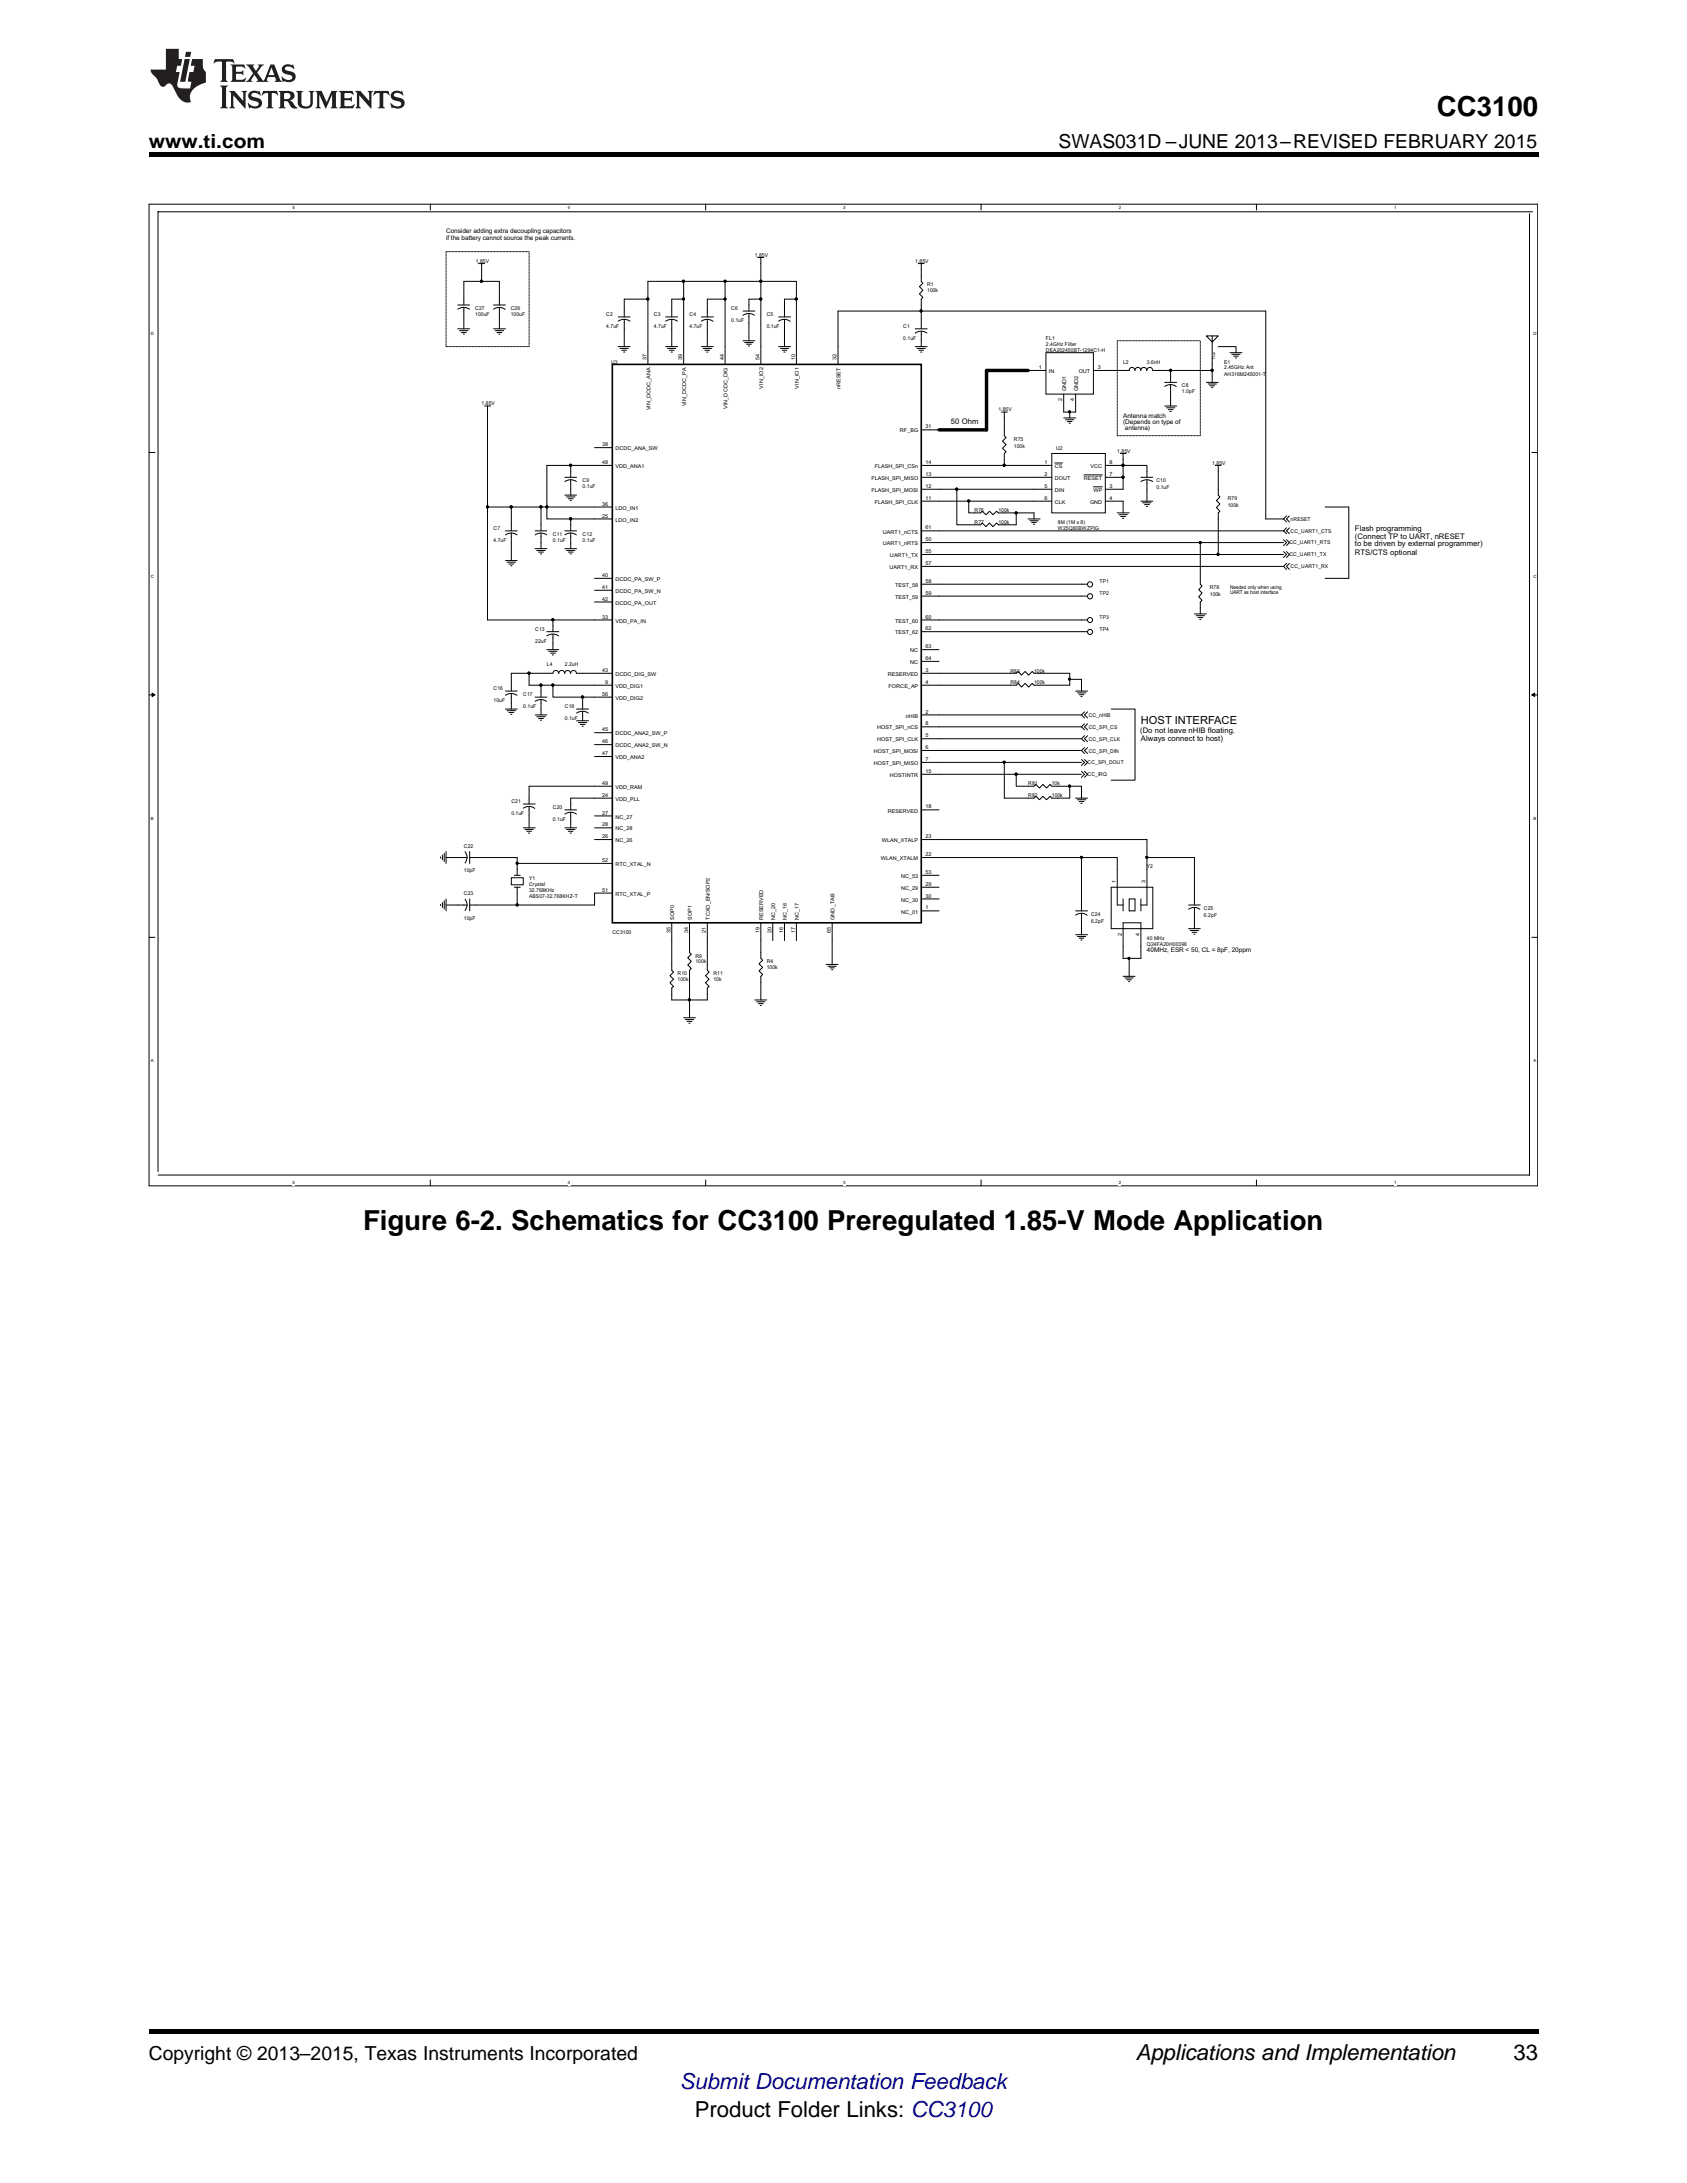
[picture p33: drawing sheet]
<svg xmlns="http://www.w3.org/2000/svg" width="216mm" height="279mm" viewBox="0 0 216 279" stroke-linecap="round" stroke-linejoin="round" font-family="sans-serif">
<defs><g id="words">
<g font-size="3.5">
<text x="183.9" y="14.8">CC3100</text>
<text x="46.5" y="157.4">Figure 6-2. Schematics for CC3100 Preregulated 1.85-V Mode Application</text>
</g>
<g font-size="2.8">
<text x="145.3" y="263.6">Applications and Implementation</text>
<text x="193.7" y="263.6">33</text>
<text x="88.9" y="270.9">Product Folder Links: CC3100</text>
</g>
<text font-size="2.8" fill="#00f" x="87" y="267.4">Submit Documentation Feedback</text>
<g font-size="2.5">
<text x="19" y="19">www.ti.com</text>
<text x="135.5" y="19">SWAS031D –JUNE 2013–REVISED FEBRUARY 2015</text>
<text x="19" y="263.6">Copyright © 2013–2015, Texas Instruments Incorporated</text>
</g>
<text font-size="1.4" x="146" y="92.7">HOST INTERFACE</text>
<g font-size="1">
<text x="121.7" y="54.3">50 Ohm</text>
<text x="173.4" y="67.9">Flash programming</text>
<text x="173.4" y="68.9">(Connect TP to UART, nRESET</text>
<text x="173.4" y="69.9">to be driven by external programmer)</text>
<text x="173.4" y="71">RTS/CTS optional</text>
<text x="145.9" y="93.8">(Do not leave nHIB floating.</text>
<text x="146" y="94.8">Always connect to host)</text>
</g>
<g font-size=".8">
<text x="57.1" y="29.9">Consider adding extra decoupling capacitors</text>
<text x="57.1" y="30.7">if the battery cannot source the peak currents.</text>
<text x="143.7" y="53.4">Antenna match</text>
<text x="143.7" y="54.3">(Depends on type of</text>
<text x="144" y="55.1">antenna)</text>
<text x="146.8" y="121.9">40MHz, ESR &lt; 50, CL = 8pF, 20ppm</text>
</g>
<g font-size=".7">
<text x="60.9" y="33.6">1.85V</text>
<text x="96.6" y="32.9">1.85V</text>
<text x="117.1" y="33.6">1.85V</text>
<text x="60.8" y="39.7">C27</text>
<text x="60.8" y="40.4">100uF</text>
<text x="65.4" y="39.7">C26</text>
<text x="65.4" y="40.4">100uF</text>
<text x="77.6" y="40.5">C2</text>
<text x="77.6" y="42">4.7uF</text>
<text x="83.7" y="40.5">C3</text>
<text x="83.7" y="42">4.7uF</text>
<text x="88.2" y="40.5">C4</text>
<text x="88.2" y="42">4.7uF</text>
<text x="93.6" y="39.7">C6</text>
<text x="93.6" y="41.2">0.1uF</text>
<text x="98.1" y="40.5">C5</text>
<text x="98.1" y="42">0.1uF</text>
<text x="115.6" y="42">C1</text>
<text x="118.7" y="36.7">R1</text>
<text x="118.7" y="37.4">100k</text>
<text x="78.2" y="46.5">U3</text>
<text x="82.7" y="46.1" transform="rotate(-90 82.7 46.1)">37</text>
<text x="87.3" y="46.1" transform="rotate(-90 87.3 46.1)">39</text>
<text x="92.6" y="46.1" transform="rotate(-90 92.6 46.1)">44</text>
<text x="97.2" y="46.1" transform="rotate(-90 97.2 46.1)">54</text>
<text x="101.7" y="46.1" transform="rotate(-90 101.7 46.1)">10</text>
<text x="107.1" y="46.1" transform="rotate(-90 107.1 46.1)">32</text>
<text x="115.6" y="43.5">0.1uF</text>
<text x="132.9" y="47.2">1</text>
<text x="133.9" y="43.5">FL1</text>
<text x="133.9" y="44.3">2.4GHz Filter</text>
<text x="133.9" y="45">DEA202450BT-1294C1-H</text>
<text x="134.2" y="47.8">IN</text>
<text x="138.1" y="47.8">OUT</text>
<text x="140.5" y="47.2">3</text>
<text x="143.7" y="46.5">L2</text>
<text x="146.8" y="46.5">3.6nH</text>
<text x="156.7" y="46.5">E1</text>
<text x="156.7" y="47.3">2.45GHz Ant</text>
<text x="61.6" y="51.9">1.85V</text>
<text x="83.2" y="52.5" transform="rotate(-90 83.2 52.5)">VIN_DCDC_ANA</text>
<text x="87.8" y="52" transform="rotate(-90 87.8 52)">VIN_DCDC_PA</text>
<text x="93.1" y="52.3" transform="rotate(-90 93.1 52.3)">VIN_DCDC_DIG</text>
<text x="97.7" y="49.7" transform="rotate(-90 97.7 49.7)">VIN_IO2</text>
<text x="102.2" y="49.7" transform="rotate(-90 102.2 49.7)">VIN_IO1</text>
<text x="107.6" y="49.8" transform="rotate(-90 107.6 49.8)">nRESET</text>
<text x="127.8" y="52.6">1.85V</text>
<text x="136" y="51.4" transform="rotate(-90 136 51.4)">2</text>
<text x="136.4" y="50.1" transform="rotate(-90 136.4 50.1)">GND1</text>
<text x="137.5" y="51.4" transform="rotate(-90 137.5 51.4)">4</text>
<text x="138" y="50.1" transform="rotate(-90 138 50.1)">GND2</text>
<text x="151.3" y="49.6">C8</text>
<text x="151.3" y="50.3">1.0pF</text>
<text x="156.7" y="48.1">AH316M245001-T</text>
<text x="77.1" y="57.1">38</text>
<text x="77.1" y="59.4">48</text>
<text x="78.8" y="57.6">DCDC_ANA_SW</text>
<text x="78.8" y="59.9">VDD_ANA1</text>
<text x="112" y="59.9">FLASH_SPI_CSn</text>
<text x="115.2" y="55.4">RF_BG</text>
<text x="118.4" y="59.4">14</text>
<text x="118.4" y="54.8">31</text>
<text x="129.7" y="56.4">R75</text>
<text x="129.7" y="57.3">100k</text>
<text x="133.7" y="59.4">1</text>
<text x="135" y="59.9">CS</text>
<text x="135.2" y="57.6">U2</text>
<text x="139.6" y="59.9">VCC</text>
<text x="142" y="59.4">8</text>
<text x="143" y="57.9">1.85V</text>
<text x="155.1" y="59.5">1.85V</text>
<text x="74.6" y="61.7">C9</text>
<text x="74.6" y="62.5">0.1uF</text>
<text x="77.1" y="64.7">36</text>
<text x="78.8" y="65.2">LDO_IN1</text>
<text x="111.5" y="63">FLASH_SPI_MOSI</text>
<text x="111.5" y="61.4">FLASH_SPI_MISO</text>
<text x="112" y="64.5">FLASH_SPI_CLK</text>
<text x="118.4" y="62.4">12</text>
<text x="118.4" y="60.9">13</text>
<text x="118.4" y="64">11</text>
<text x="124.7" y="65.5">R76</text>
<text x="127.8" y="65.5">100k</text>
<text x="133.7" y="60.9">2</text>
<text x="133.7" y="62.4">5</text>
<text x="133.7" y="64">6</text>
<text x="135" y="61.4">DOUT</text>
<text x="135" y="63">DIN</text>
<text x="135" y="64.5">CLK</text>
<text x="138.7" y="61.4">RESET</text>
<text x="139.5" y="64.5">GND</text>
<text x="139.9" y="63">WP</text>
<text x="142" y="60.9">7</text>
<text x="142" y="62.4">3</text>
<text x="142" y="64">4</text>
<text x="148" y="61.7">C10</text>
<text x="148" y="62.6">0.1uF</text>
<text x="157.1" y="64">R79</text>
<text x="157.1" y="64.9">100k</text>
<text x="63.2" y="67.8">C7</text>
<text x="63.2" y="69.3">4.7uF</text>
<text x="70.8" y="68.6">C11</text>
<text x="70.8" y="69.3">0.1uF</text>
<text x="74.6" y="68.6">C12</text>
<text x="74.6" y="69.3">0.1uF</text>
<text x="77.1" y="66.2">25</text>
<text x="78.8" y="66.8">LDO_IN2</text>
<text x="113" y="69.8">UART1_nRTS</text>
<text x="113" y="68.3">UART1_nCTS</text>
<text x="113.9" y="71.3">UART1_TX</text>
<text x="118.4" y="69.3">50</text>
<text x="118.4" y="67.8">61</text>
<text x="118.4" y="70.8">55</text>
<text x="124.7" y="67.1">R77</text>
<text x="127.8" y="67.1">100k</text>
<text x="135.4" y="67.1">8M (1M x 8)</text>
<text x="135.4" y="67.8">W25Q80BWZPIG</text>
<text x="165" y="69.7">CC_UART1_RTS</text>
<text x="165" y="71.2">CC_UART1_TX</text>
<text x="165.2" y="68.2">CC_UART1_CTS</text>
<text x="165.2" y="66.7">nRESET</text>
<text x="77.1" y="73.8">40</text>
<text x="77.1" y="75.4">41</text>
<text x="77.1" y="76.9">42</text>
<text x="78.8" y="74.4">DCDC_PA_SW_P</text>
<text x="78.8" y="75.9">DCDC_PA_SW_N</text>
<text x="78.8" y="77.4">DCDC_PA_OUT</text>
<text x="113.8" y="72.8">UART1_RX</text>
<text x="114.5" y="75.1">TEST_58</text>
<text x="114.5" y="76.6">TEST_59</text>
<text x="118.4" y="72.3">57</text>
<text x="118.4" y="74.6">58</text>
<text x="118.4" y="76.1">59</text>
<text x="140.7" y="76.2">TP2</text>
<text x="140.7" y="74.7">TP1</text>
<text x="154.8" y="75.4">R78</text>
<text x="154.8" y="76.3">100k</text>
<text x="157.4" y="75.3">Needed only when using</text>
<text x="157.4" y="76">UART as host interface</text>
<text x="165.2" y="72.8">CC_UART1_RX</text>
<text x="68.5" y="80.7">C13</text>
<text x="68.5" y="82.3">22uF</text>
<text x="77.1" y="79.2">33</text>
<text x="78.8" y="79.7">VDD_PA_IN</text>
<text x="114.5" y="79.7">TEST_60</text>
<text x="114.5" y="81.2">TEST_62</text>
<text x="116.5" y="83.5">NC</text>
<text x="118.4" y="79.2">60</text>
<text x="118.4" y="80.7">62</text>
<text x="118.4" y="83">63</text>
<text x="140.7" y="79.2">TP3</text>
<text x="140.7" y="80.7">TP4</text>
<text x="63.2" y="88.3">C16</text>
<text x="63.2" y="89.9">10uF</text>
<text x="67" y="89.1">C17</text>
<text x="70" y="85.3">L4</text>
<text x="72.3" y="85.3">2.2uH</text>
<text x="77.1" y="86">43</text>
<text x="77.1" y="89">56</text>
<text x="77.4" y="87.5">9</text>
<text x="78.8" y="88">VDD_DIG1</text>
<text x="78.8" y="86.5">DCDC_DIG_SW</text>
<text x="78.8" y="89.6">VDD_DIG2</text>
<text x="113.6" y="86.5">RESERVED</text>
<text x="113.7" y="88">FORCE_AP</text>
<text x="116.5" y="85">NC</text>
<text x="118.4" y="87.5">4</text>
<text x="118.4" y="86">3</text>
<text x="118.4" y="84.5">64</text>
<text x="129.3" y="87.6">R84</text>
<text x="129.3" y="86.1">R83</text>
<text x="132.3" y="87.6">100k</text>
<text x="132.3" y="86.1">100k</text>
<text x="67" y="90.6">0.1uF</text>
<text x="72.3" y="90.6">C18</text>
<text x="72.3" y="92.2">0.1uF</text>
<text x="77.1" y="93.6">45</text>
<text x="77.1" y="95.1">46</text>
<text x="78.8" y="94.1">DCDC_ANA2_SW_P</text>
<text x="78.8" y="95.6">DCDC_ANA2_SW_N</text>
<text x="112.3" y="94.9">HOST_SPI_CLK</text>
<text x="112.3" y="93.4">HOST_SPI_nCS</text>
<text x="115.9" y="91.8">nHIB</text>
<text x="118.4" y="94.4">5</text>
<text x="118.4" y="92.8">8</text>
<text x="118.4" y="95.9">6</text>
<text x="118.4" y="91.3">2</text>
<text x="139.3" y="91.8">CC_nHIB</text>
<text x="139.3" y="93.3">CC_SPI_CS</text>
<text x="139.3" y="94.8">CC_SPI_CLK</text>
<text x="77.1" y="102">24</text>
<text x="77.1" y="96.6">47</text>
<text x="77.1" y="100.5">49</text>
<text x="78.8" y="97.2">VDD_ANA2</text>
<text x="78.8" y="101">VDD_RAM</text>
<text x="111.8" y="96.4">HOST_SPI_MOSI</text>
<text x="111.8" y="97.9">HOST_SPI_MISO</text>
<text x="113.9" y="99.4">HOSTINTR</text>
<text x="118.4" y="97.4">7</text>
<text x="118.4" y="98.9">15</text>
<text x="131.6" y="100.5">R81</text>
<text x="134.6" y="100.5">10k</text>
<text x="139.2" y="97.8">CC_SPI_DOUT</text>
<text x="139.2" y="99.3">CC_IRQ</text>
<text x="139.3" y="96.3">CC_SPI_DIN</text>
<text x="65.4" y="102.8">C21</text>
<text x="65.4" y="104.3">0.1uF</text>
<text x="70.8" y="103.6">C20</text>
<text x="70.8" y="105.1">0.1uF</text>
<text x="77.1" y="107.3">26</text>
<text x="77.1" y="104.3">27</text>
<text x="77.1" y="105.8">28</text>
<text x="78.8" y="102.5">VDD_PLL</text>
<text x="78.8" y="107.8">NC_26</text>
<text x="78.8" y="104.8">NC_27</text>
<text x="78.8" y="106.3">NC_28</text>
<text x="112.9" y="107.8">WLAN_XTALP</text>
<text x="113.6" y="104">RESERVED</text>
<text x="118.4" y="103.5">18</text>
<text x="118.4" y="107.3">23</text>
<text x="131.6" y="102">R82</text>
<text x="134.6" y="102">100k</text>
<text x="59.4" y="108.5">C22</text>
<text x="59.4" y="111.6">10pF</text>
<text x="67.7" y="112.7">Y1</text>
<text x="67.7" y="113.4">Crystal</text>
<text x="77.1" y="110.3">52</text>
<text x="78.8" y="110.8">RTC_XTAL_N</text>
<text x="112.7" y="110.1">WLAN_XTALM</text>
<text x="115.3" y="113.9">NC_29</text>
<text x="115.3" y="112.4">NC_53</text>
<text x="118.4" y="109.6">22</text>
<text x="118.4" y="113.4">29</text>
<text x="118.4" y="111.9">53</text>
<text x="142.8" y="113" transform="rotate(-90 142.8 113)">1</text>
<text x="146.6" y="113" transform="rotate(-90 146.6 113)">3</text>
<text x="146.8" y="111.2">Y2</text>
<text x="59.4" y="114.6">C23</text>
<text x="59.4" y="117.7">10pF</text>
<text x="67.7" y="114.2">32.768KHz</text>
<text x="67.7" y="115">ABS07-32.768KHZ-T</text>
<text x="77.1" y="114.1">51</text>
<text x="78.4" y="119.5">CC3100</text>
<text x="78.8" y="114.6">RTC_XTAL_P</text>
<text x="85.8" y="119.4" transform="rotate(-90 85.8 119.4)">35</text>
<text x="86.3" y="117.7" transform="rotate(-90 86.3 117.7)">SOP0</text>
<text x="88.1" y="119.4" transform="rotate(-90 88.1 119.4)">34</text>
<text x="88.6" y="117.7" transform="rotate(-90 88.6 117.7)">SOP1</text>
<text x="90.3" y="119.4" transform="rotate(-90 90.3 119.4)">21</text>
<text x="90.8" y="117.7" transform="rotate(-90 90.8 117.7)">TCXO_EN/SOP2</text>
<text x="97.2" y="119.4" transform="rotate(-90 97.2 119.4)">19</text>
<text x="97.7" y="117.7" transform="rotate(-90 97.7 117.7)">RESERVED</text>
<text x="98.7" y="119.4" transform="rotate(-90 98.7 119.4)">20</text>
<text x="99.2" y="117.7" transform="rotate(-90 99.2 117.7)">NC_20</text>
<text x="100.2" y="119.4" transform="rotate(-90 100.2 119.4)">16</text>
<text x="100.7" y="117.7" transform="rotate(-90 100.7 117.7)">NC_16</text>
<text x="101.7" y="119.4" transform="rotate(-90 101.7 119.4)">17</text>
<text x="102.2" y="117.7" transform="rotate(-90 102.2 117.7)">NC_17</text>
<text x="106.3" y="119.4" transform="rotate(-90 106.3 119.4)">65</text>
<text x="106.8" y="117.7" transform="rotate(-90 106.8 117.7)">GND_TAB</text>
<text x="115.3" y="116.9">NC_01</text>
<text x="115.3" y="115.4">NC_30</text>
<text x="118.4" y="116.4">1</text>
<text x="118.4" y="114.9">30</text>
<text x="139.6" y="117.2">C24</text>
<text x="139.6" y="118.1">6.2pF</text>
<text x="143.6" y="119.8" transform="rotate(-90 143.6 119.8)">2</text>
<text x="145.8" y="119.8" transform="rotate(-90 145.8 119.8)">4</text>
<text x="154.1" y="116.5">C25</text>
<text x="154.1" y="117.4">6.2pF</text>
<text x="86.7" y="124.8">R10</text>
<text x="86.7" y="125.6">100k</text>
<text x="89" y="122.6">R9</text>
<text x="89" y="123.3">100k</text>
<text x="91.3" y="124.8">R11</text>
<text x="91.3" y="125.6">10k</text>
<text x="98.1" y="123.3">R4</text>
<text x="98.1" y="124.1">100k</text>
<text x="146.8" y="120.3">40 MHz</text>
<text x="146.8" y="121">Q24FA20H00396</text>
</g>
<g font-size=".6">
<text x="37.4" y="26.7">5</text>
<text x="72.7" y="26.7">4</text>
<text x="107.9" y="26.7">3</text>
<text x="143.2" y="26.7">2</text>
<text x="178.4" y="26.7">1</text>
<text x="19.3" y="42.9">D</text>
<text x="196.3" y="42.9">D</text>
<text x="19.3" y="73.9">C</text>
<text x="196.3" y="73.9">C</text>
<text x="19.3" y="104.9">B</text>
<text x="196.3" y="104.9">B</text>
<text x="19.3" y="136">A</text>
<text x="196.3" y="136">A</text>
<text x="37.4" y="151.6">5</text>
<text x="72.7" y="151.6">4</text>
<text x="107.9" y="151.6">3</text>
<text x="143.2" y="151.6">2</text>
<text x="178.4" y="151.6">1</text>
</g>
<text font-size=".4" x="155.5" y="45.9" transform="rotate(-90 155.5 45.9)">Feed</text>
</g></defs>
<path d="M19 259.7h177.8v.5h-177.8z" fill="#000"/>
<path d="M19.1 26.1h177.7v125.7h-177.7zM196.1 27.1h-175.9v122.9" fill="none" stroke="#000" stroke-width=".13"/>
<g fill="#fff">
<path d="M37.4 26.2h.3v.6h-.3z"/>
<path d="M37.4 151.1h.3v.6h-.3z"/>
</g>
<path d="M55.1 26.1v.8M55.1 151v.8" fill="none" stroke="#000" stroke-width=".13"/>
<g fill="#fff">
<path d="M72.7 26.2h.3v.6h-.3z"/>
<path d="M72.7 151.1h.3v.6h-.3z"/>
</g>
<path d="M90.3 26.1v.8M90.3 151v.8" fill="none" stroke="#000" stroke-width=".13"/>
<g fill="#fff">
<path d="M107.9 26.2h.3v.6h-.3z"/>
<path d="M107.9 151.1h.3v.6h-.3z"/>
</g>
<path d="M125.6 26.1v.8M125.6 151v.8" fill="none" stroke="#000" stroke-width=".13"/>
<g fill="#fff">
<path d="M143.2 26.2h.3v.6h-.3z"/>
<path d="M143.2 151.1h.3v.6h-.3z"/>
</g>
<path d="M160.8 26.1v.8M160.8 151v.8" fill="none" stroke="#000" stroke-width=".13"/>
<g fill="#fff">
<path d="M178.4 26.2h.3v.6h-.3z"/>
<path d="M178.4 151.1h.3v.6h-.3z"/>
<path d="M19.3 42.4h.4v.6h-.4z"/>
<path d="M196.2 42.4h.4v.6h-.4z"/>
<path d="M19.3 73.4h.4v.6h-.4z"/>
<path d="M196.2 73.4h.4v.6h-.4z"/>
</g>
<path d="M19.1 57.9h.7M196 57.9h.8" fill="none" stroke="#000" stroke-width=".13"/>
<g fill="#fff">
<path d="M19.3 104.5h.3v.6h-.3z"/>
<path d="M196.2 104.5h.4v.6h-.4z"/>
</g>
<path d="M19.1 88.9h.7M19.5 88.7l.3 .2-.3 .2zM196 88.9l.4-.2v.4zM196 88.9h.8" fill="none" stroke="#000" stroke-width=".13"/>
<path d="M19.5 88.7l.3 .2-.3 .2zM196 88.9l.4-.2v.4z" fill="#000"/>
<g fill="#fff">
<path d="M19.3 135.5h.3v.6h-.3z"/>
<path d="M196.2 135.5h.4v.6h-.4z"/>
</g>
<g fill="none" stroke="#000" stroke-width=".13">
<path d="M57.1 32.2h10.6v12.2h-10.6zM58.6 39h1.5M58.6 39.6a1.32 1.32 0 0 1 1.5 0M59.4 39.3v2.8M61.2 33.7h.8M61.5 35.9h.2v.2h-.2zM61.6 36h-2.2v3M61.6 36h2.3v3M61.6 33.7v2.3M63.2 39h1.5M63.2 39.6a1.23 1.23 0 0 1 1.4 0M63.9 39.3v2.8"/>
<path d="M82.8 38.2h.2v.2h-.2zM82.9 38.3h-3v2.3M87.4 35.9h.2v.2h-.2zM87.4 38.2h.2v.2h-.2zM87.5 36h-4.6v10.6M87.5 36h5.3M87.5 38.3h-1.5v2.3M87.5 36v10.6M92.7 35.9h.2v.2h-.2zM92.7 38.2h.2v.2h-.2zM92.8 36h4.6v2.3M92.8 38.3h-2.3v2.3"/>
<path d="M92.8 36v10.6M95.1 39.8h1.5M97 33h.8M97.3 35.9h.2v.2h-.2zM97.3 38.2h.2v.2h-.2zM97.4 33v3h4.5v2.3M97.4 38.3h-1.6v1.5M97.4 38.3v8.3M101.8 38.2h.2v.2h-.2zM101.9 38.3h-1.5v2.3M101.9 38.3v8.3M117.5 33.7h.8"/>
<path d="M117.8 39.7h.2v.2h-.2zM117.9 33.7v2.3l.2 .2-.4 .5 .4 .4-.4 .5 .4 .5-.2 .2v3.8M195.7 27.3v123.1h-175.5M58.6 42.1h1.5M58.8 42.3h1.1M59.1 42.6h.6M59.3 42.8h.1M62 52h.8M62.4 52v27.3h8.4M63.2 42.1h1.5M63.4 42.3h1.1M63.6 42.6h.6"/>
<path d="M63.8 42.8h.2M72.9 59.4h.2v.2h-.2zM73 59.6h-3v5.3M73 59.6h5.4M73 59.6v1.5M76.1 57.3h2.3M79.1 44.4h1.5M79.1 40.6h1.5M79.1 41.1a1.32 1.32 0 0 1 1.5 0M79.3 44.6h1.1M79.6 44.8h.6M79.8 45.1h.2"/>
<path d="M79.9 40.9v3.5M85.2 44.4h1.5M85.2 40.6h1.5M85.2 41.1a1.32 1.32 0 0 1 1.5 0M85.4 44.6h1.1M85.7 44.8h.6M85.9 45.1h.1M86 40.9v3.5M89.8 44.4h1.5M89.8 40.6h1.5M89.8 41.1a1.23 1.23 0 0 1 1.4 0M90 44.6h1.1"/>
<path d="M90.2 44.8h.6M90.4 45.1h.2M90.5 40.9v3.5M95.1 43.6h1.5M95.1 40.4a1.24 1.24 0 0 1 1.4 0M95.3 43.8h1.1M95.5 44.1h.7M95.8 44.3h.1M95.8 40.1v3.5M99.6 44.4h1.6M99.6 40.6h1.6M99.6 41.1a1.23 1.23 0 0 1 1.5 0"/>
<path d="M99.9 44.6h1M100.1 44.8h.6M100.3 45.1h.2M100.4 40.9v3.5M107.2 46.6v-6.8h54.8v26.6h2.3M117.1 44.4h1.6M117.1 42.1h1.6M117.1 42.6a1.32 1.32 0 0 1 1.5 0M117.4 44.6h1M117.6 44.8h.6M117.8 45.1h.2M117.9 59.6h10.6"/>
<path d="M117.9 55h2.3M117.9 42.4v2M128.2 52.7h.7M128.4 59.4h.2v.2h-.2zM128.5 52.7v3.1l.3 .2-.5 .5 .5 .4-.5 .5 .5 .4-.3 .2v1.6h6.1M131.6 47.4h2.3M133.9 45.1h6v5.3h-6zM134.6 58h6.9v7.6h-6.9zM135 59.3h1M136.1 50.4v2.3h.8M136.1 53.5h1.6M136.4 53.7h1"/>
<path d="M136.6 54h.6M136.8 52.6h.2v.2h-.2zM136.8 54.2h.2M136.9 52.7v.8M137.7 50.4v2.3h-.8M141.5 59.6h5.3v1.5M143 43.6h10.6v12.2h-10.6zM143.4 58h.7M143.6 59.4h.2v.2h-.2zM143.7 58v4.6h-2.2M145.2 47.4a.36 .36 0 0 0-.3-.4 .36 .36 0 0 0-.4 .4h-4.6M146 47.4a.36 .36 0 0 0-.4-.4 .36 .36 0 0 0-.3 .4"/>
<path d="M146.8 47.4a.38 .38 0 0 0-.4-.4 .38 .38 0 0 0-.4 .4M147.5 47.4a.36 .36 0 0 0-.4-.4 .36 .36 0 0 0-.3 .4M147.5 47.4h2.3M149.1 52h1.5M149.1 48.9h1.5M149.1 49.5a1.23 1.23 0 0 1 1.4 0M149.3 52.2h1.1M149.5 52.4h.6M149.7 47.3h.2v.2h-.2zM149.7 52.7h.2M149.8 47.4h5.3M149.8 47.4v1.5"/>
<path d="M149.8 49.2v2.8M154.4 43h1.5l-.8 .8zM154.4 48.9h1.5M154.6 49.1h1.1M154.8 49.4h.6M155 47.3h.2v.2h-.2zM155.1 49.6h.1M155.1 43v5.9M155.5 59.6h.8M155.9 44.4h2.3v.7M155.9 59.6v3.8l.2 .2-.4 .5 .4 .4-.4 .5 .4 .4-.2 .2v5.4M157.4 45.1h1.5"/>
<path d="M157.6 45.3h1.1M157.9 45.6h.6M158.1 45.8h.2M62.3 64.8h.2v.2h-.2zM62.4 64.9h3M64.7 71.7h1.5M64.7 67.9h1.5M64.7 68.5a1.28 1.28 0 0 1 1.5 0M64.9 72h1.1M65.1 72.2h.6M65.3 64.8h.2v.2h-.2zM65.4 72.4h.1"/>
<path d="M65.4 64.9h3.8M65.4 64.9v3M65.4 68.2v3.5M68.5 70.2h1.5M68.5 67.9h1.5M68.5 68.5a1.28 1.28 0 0 1 1.5 0M68.7 70.5h1.1M68.9 70.7h.6M69.1 64.8h.2v.2h-.2zM69.2 70.9h.1M69.2 64.9h.8M69.2 64.9v3"/>
<path d="M69.2 68.2v2M69.9 64.8h.2v.2h-.2zM70 64.9h8.4M70 64.9v1.5h3M70.6 79.2h.2v.2h-.2zM70.8 79.3h7.6M70.8 79.3v1.5M72.3 63.4h1.5M72.3 70.2h1.5M72.3 61.1h1.5M72.3 61.6a1.28 1.28 0 0 1 1.5 0M72.3 67.9h1.5"/>
<path d="M72.3 68.5a1.28 1.28 0 0 1 1.5 0M72.5 63.6h1.1M72.5 70.5h1.1M72.7 63.8h.7M72.7 70.7h.7M72.9 66.3h.2v.2h-.2zM73 64.1h.1M73 70.9h.1M73 66.4h5.4M73 61.4v2M73 66.4v1.5M73 68.2v2"/>
<path d="M76.1 74h2.3M76.1 75.5h2.3M76.1 77h2.3M117.9 61.1h16.7M117.9 62.6h4.6M117.9 64.1h6.1M117.9 67.9h46.4M117.9 69.4h35.7M117.9 71h38M117.9 72.5h46.4M117.9 74.8h21.3M117.9 76.3h21.3"/>
<path d="M117.9 79.3h21.3M122.3 62.5h.2v.2h-.2zM123.9 64h.2v.2h-.2zM129.9 65.6h.2v.1h-.2zM130.1 65.6h2.2v.8M131.6 66.4h1.5M131.8 66.7h1.1M132 66.9h.6M132.3 67.1h.1M134.6 64.1h-10.6v1.5h1.5l.2-.2 .5 .5 .4-.5 .5 .5 .4-.5 .3 .2h2.3M134.6 62.6h-12.1v4.6h3l.2-.3 .5 .5 .4-.5 .5 .5 .4-.5 .3 .3h2.3v-1.6M138.7 60.8h2.4"/>
<path d="M139.9 62.3h1.2M141.5 64.1h2.2v1.5M141.5 61.1h2.2M143 65.6h1.5M143.2 65.9h1.1M143.4 66.1h.6M143.6 61h.2v.2h-.2zM143.7 66.3h.1M146 64.1h1.5M146 61.1h1.5M146 61.6a1.32 1.32 0 0 1 1.5 0M146.2 64.4h1.1"/>
<path d="M146.5 64.6h.6M146.7 64.8h.2M146.8 61.4v2.7M152.9 78.6h1.5M153.1 78.8h1.1M153.3 79h.6M153.5 69.4h.2v.1h-.2zM153.5 79.3h.2M155.8 70.9h.2v.2h-.2zM155.9 71h8.4M164.3 69.4h-10.7v5.4l.2 .2-.4 .5 .4 .4-.4 .5 .4 .4-.2 .2v1.6M164.3 67.9l.4 .4"/>
<path d="M164.3 69.1l.4 .3-.4 .4M164.3 70.6l.4 .4-.4 .4M164.3 72.5l.4 .4M164.3 66.4l.4 .4M164.7 67.6l-.4 .3M164.7 69.1l.3 .3-.3 .4M164.7 70.6l.3 .4-.3 .4M164.7 72.1l-.4 .4M164.7 66l-.4 .4M165 67.6l-.3 .3 .3 .4M165 72.1l-.3 .4 .3 .4M165 66l-.3 .4 .3 .4"/>
<path d="M169.6 64.9h3v9.1h-3M64.7 90.8h1.5M64.7 88.4h1.5M64.7 89a1.28 1.28 0 0 1 1.5 0M64.9 91h1.1M65.1 91.2h.6M65.4 91.4h.1M65.4 88.8v2M67.6 86.1h.2v.2h-.2zM67.7 86.2h-2.3v2.2M67.7 86.2v1.5h1.5M67.7 86.2h3.1a.36 .36 0 0 1 .3-.4 .36 .36 0 0 1 .4 .4"/>
<path d="M68.5 91.5h1.5M68.5 89.2h1.5M68.5 89.8a1.24 1.24 0 0 1 1.4 0M68.7 91.7h1.1M68.9 92h.6M69.1 87.6h.2v.2h-.2zM69.2 92.2h.1M69.2 87.7h1.6M69.2 87.7v1.5M69.2 89.5v2M70 83.1h1.5M70 80.8h1.5"/>
<path d="M70 81.4a1.32 1.32 0 0 1 1.5 0M70.2 83.4h1.1M70.5 83.6h.6M70.6 87.6h.2v.2h-.2zM70.7 83.8h.1M70.8 81.2v1.9M71.5 86.2a.38 .38 0 0 1 .4-.4 .38 .38 0 0 1 .4 .4 .38 .38 0 0 1 .3-.4 .38 .38 0 0 1 .4 .4M73 86.2a.38 .38 0 0 1 .4-.4 .38 .38 0 0 1 .4 .4h4.6M73.8 92.3h1.5M73.8 90.8h1.5M73.8 91.3a1.32 1.32 0 0 1 1.5 0M74 92.5h1.1"/>
<path d="M74.3 92.7h.6M74.4 89.1h.2v.2h-.2zM74.5 92.9h.1M74.6 91v1.3M76.1 93.8h2.3M76.1 95.3h2.3M76.1 96.8h2.3M78.4 89.2h-3.8v1.6M78.4 87.7h-7.6v1.5h3.8M117.9 80.8h21.3M117.9 91.5h20.5M117.9 93h20.5"/>
<path d="M117.9 94.6h20.5M117.9 96.1h20.5M117.9 97.6h10.6M117.9 99.1h12.2M117.9 86.2h12.2l.2-.3 .4 .5 .5-.5 .5 .5 .4-.5 .2 .3h4.6v.8M117.9 83.1h2.3M117.9 84.6h2.3M128.4 97.5h.2v.2h-.2zM129.9 99h.2v.2h-.2zM136.8 86.8h.2v.2h-.2zM136.9 87v.7h-4.6l-.2-.2-.4 .4-.5-.4-.5 .4-.4-.4-.2 .2h-12.2M136.9 87h1.5v1.4"/>
<path d="M137.7 88.4h1.5M137.9 88.7h1.1M138.1 88.9h.6M138.3 89.1h.2M138.4 99.1h-8.3v1.5h2.2l.3-.2 .4 .5 .5-.5 .4 .5 .5-.5 .2 .2h2.3M138.4 97.6h-9.9v4.6h3.8l.3-.3 .4 .5 .5-.5 .4 .5 .5-.5 .2 .3h2.3v-1.6h1.5v1.6M138.4 91.5l.4 .4M138.4 93l.4 .4M138.4 94.6l.4 .3M138.4 96.1l.4 .3M138.4 97.2l.4 .4-.4 .4M138.4 98.7l.4 .4-.4 .4"/>
<path d="M138.8 91.1l-.4 .4M138.8 92.6l-.4 .4M138.8 94.2l-.4 .4M138.8 95.7l-.4 .4M138.8 97.2l.4 .4-.4 .4M138.8 98.7l.4 .4-.4 .4M139.2 91.1l-.4 .4 .4 .4M139.2 92.6l-.4 .4 .4 .4M139.2 94.2l-.4 .4 .4 .3M139.2 95.7l-.4 .4 .4 .3M142.2 90.8h3.1v9.1h-3.1M19.1 120h.7"/>
<path d="M56.4 109.7v.1M56.4 115.8v.1M56.6 109.4v.6M56.6 115.5v.6M56.9 109.2v1.1M56.9 115.3v1M57.1 109.8h2.7M57.1 115.8h2.7M57.1 109v1.5M57.1 115.1v1.5M59.5 109a1.14 1.14 0 0 1 0 1.5M59.5 115.1a1.14 1.14 0 0 1 0 1.4"/>
<path d="M60.1 109.8h6.1v2.2M60.1 115.8h6.1M60.1 109v1.5M60.1 115.1v1.5M65.4 112.3h1.6v.9h-1.6zM65.8 113.6h.8M65.8 112h.8M66.1 110.4h.2v.2h-.2zM66.1 115.7h.2v.2h-.2zM66.2 110.5h12.2M66.2 113.6v2.2M67 106h1.5"/>
<path d="M67 102.9h1.5M67 103.4a1.23 1.23 0 0 1 1.4 .1M67.2 106.2h1.1M67.4 106.4h.6M67.6 106.6h.2M67.7 103.2v2.8M72.3 106h1.5M72.3 103.7h1.5M72.3 104.2a1.28 1.28 0 0 1 1.5 0M72.5 106.2h1.1M72.7 106.4h.7M73 106.6h.1"/>
<path d="M73 104v2M76.1 107.5h2.3M76.1 104.4h2.3M76.1 106h2.3M78.4 100.6h-10.7v2.3M78.4 102.2h-5.4v1.5M78.4 114.3h-2.3v1.5h-9.9M86 118.1v6.1l.2 .2-.5 .5 .5 .4-.5 .5 .5 .5-.2 .2v1.5h4.5v-1.5l.3-.2-.5-.5 .5-.5-.5-.4 .5-.5-.3-.2v-6.1M88.2 118.1v3.8l.3 .2-.5 .5 .5 .4-.5 .5 .5 .5-.3 .2v6.1M97.4 118.1v4.6l.2 .2-.5 .5 .5 .4-.5 .5 .5 .4-.2 .3v3M98.9 118.1v2.3M100.4 118.1v2.3"/>
<path d="M101.9 118.1v2.3M106.5 118.1v5.3M117.9 109.8h20.5M117.9 107.5h28.9v8.3h-.8M117.9 116.6h2.3M117.9 103.7h2.3M117.9 113.6h2.3M117.9 115.1h2.3M117.9 112h2.3M136.8 100.5h.2v.2h-.2zM137.7 119.6h1.5M137.7 102.2h1.5"/>
<path d="M137.7 116.6h1.5M137.7 117.1a1.23 1.23 0 0 1 1.4 .1M137.9 119.9h1.1M137.9 102.4h1.1M138.1 102.6h.6M138.3 109.6h.2v.2h-.2zM138.3 102.8h.2M138.4 109.8h4.6v6h.7M138.4 109.8v6.8M138.4 116.9v2.7M142.2 113.6h5.3v5.3h-5.3zM143.7 118.1h2.3v4.6h-2.3z"/>
<path d="M143.7 115.1v1.5M144.5 115.1h.8v1.5h-.8zM146 115.1v1.5M146.7 109.6h.2v.2h-.2zM146.8 109.8h6.1v6M152.1 118.9h1.5M152.1 115.8h1.5M152.1 116.4a1.24 1.24 0 0 1 1.5 0M152.3 119.1h1.1M152.6 119.3h.6M152.8 119.6h.1M152.9 116.1v2.8"/>
<path d="M196 120h.8M87.5 130.3h1.5M87.7 130.5h1.1M87.9 130.7h.7M88.1 127.9h.2v.2h-.2zM88.2 131h.1M96.6 128h1.5M96.8 128.2h1.1M97.1 128.5h.6M97.3 128.7h.1M105.7 123.4h1.5M106 123.7h1"/>
<path d="M106.2 123.9h.6M106.4 124.1h.2M138.1 120.1h.6M138.3 120.3h.2M143.7 125h1.6M144 125.2h1M144.2 125.4h.6M144.4 122.6h.2v.1h-.2zM144.4 125.6h.2M144.5 122.7v2.3"/>
<circle cx="139.5" cy="76.3" r=".33"/>
<circle cx="139.5" cy="74.8" r=".33"/>
<circle cx="139.5" cy="79.4" r=".33"/>
<circle cx="139.5" cy="80.9" r=".33"/>
</g>
<g fill="#000">
<path d="M61.5 35.9h.2v.2h-.2z" fill-rule="evenodd"/>
<path d="M61.5 35.9h.2v.2h-.2z" fill-rule="evenodd"/>
<path d="M82.8 38.2h.2v.2h-.2z" fill-rule="evenodd"/>
<path d="M82.8 38.2h.2v.2h-.2z" fill-rule="evenodd"/>
<path d="M87.4 35.9h.2v.2h-.2z" fill-rule="evenodd"/>
<path d="M87.4 38.2h.2v.2h-.2z" fill-rule="evenodd"/>
<path d="M87.4 35.9h.2v.2h-.2z" fill-rule="evenodd"/>
<path d="M87.4 38.2h.2v.2h-.2z" fill-rule="evenodd"/>
<path d="M92.7 35.9h.2v.2h-.2z" fill-rule="evenodd"/>
<path d="M92.7 38.2h.2v.2h-.2z" fill-rule="evenodd"/>
<path d="M92.7 35.9h.2v.2h-.2z" fill-rule="evenodd"/>
<path d="M92.7 38.2h.2v.2h-.2z" fill-rule="evenodd"/>
<path d="M97.3 35.9h.2v.2h-.2z" fill-rule="evenodd"/>
<path d="M97.3 38.2h.2v.2h-.2z" fill-rule="evenodd"/>
<path d="M97.3 35.9h.2v.2h-.2z" fill-rule="evenodd"/>
<path d="M97.3 38.2h.2v.2h-.2z" fill-rule="evenodd"/>
<path d="M101.8 38.2h.2v.2h-.2z" fill-rule="evenodd"/>
<path d="M101.8 38.2h.2v.2h-.2z" fill-rule="evenodd"/>
<path d="M117.8 39.7h.2v.2h-.2z" fill-rule="evenodd"/>
<path d="M117.8 39.7h.2v.2h-.2z" fill-rule="evenodd"/>
<path d="M72.9 59.4h.2v.2h-.2z" fill-rule="evenodd"/>
<path d="M72.9 59.4h.2v.2h-.2z" fill-rule="evenodd"/>
<path d="M128.4 59.4h.2v.2h-.2z" fill-rule="evenodd"/>
<path d="M128.4 59.4h.2v.2h-.2z" fill-rule="evenodd"/>
<path d="M136.8 52.6h.2v.2h-.2z" fill-rule="evenodd"/>
<path d="M136.8 52.6h.2v.2h-.2z" fill-rule="evenodd"/>
<path d="M143.6 59.4h.2v.2h-.2z" fill-rule="evenodd"/>
<path d="M143.6 59.4h.2v.2h-.2z" fill-rule="evenodd"/>
<path d="M149.7 47.3h.2v.2h-.2z" fill-rule="evenodd"/>
<path d="M149.7 47.3h.2v.2h-.2z" fill-rule="evenodd"/>
<path d="M155 47.3h.2v.2h-.2z" fill-rule="evenodd"/>
<path d="M155 47.3h.2v.2h-.2z" fill-rule="evenodd"/>
<path d="M62.3 64.8h.2v.2h-.2z" fill-rule="evenodd"/>
<path d="M62.3 64.8h.2v.2h-.2z" fill-rule="evenodd"/>
<path d="M65.3 64.8h.2v.2h-.2z" fill-rule="evenodd"/>
<path d="M65.3 64.8h.2v.2h-.2z" fill-rule="evenodd"/>
<path d="M69.1 64.8h.2v.2h-.2z" fill-rule="evenodd"/>
<path d="M69.1 64.8h.2v.2h-.2z" fill-rule="evenodd"/>
<path d="M69.9 64.8h.2v.2h-.2z" fill-rule="evenodd"/>
<path d="M69.9 64.8h.2v.2h-.2z" fill-rule="evenodd"/>
<path d="M70.6 79.2h.2v.2h-.2z" fill-rule="evenodd"/>
<path d="M70.6 79.2h.2v.2h-.2z" fill-rule="evenodd"/>
<path d="M72.9 66.3h.2v.2h-.2z" fill-rule="evenodd"/>
<path d="M72.9 66.3h.2v.2h-.2z" fill-rule="evenodd"/>
<path d="M122.3 62.5h.2v.2h-.2z" fill-rule="evenodd"/>
<path d="M122.3 62.5h.2v.2h-.2z" fill-rule="evenodd"/>
<path d="M123.9 64h.2v.2h-.2z" fill-rule="evenodd"/>
<path d="M123.9 64h.2v.2h-.2z" fill-rule="evenodd"/>
<path d="M129.9 65.6h.2v.1h-.2z" fill-rule="evenodd"/>
<path d="M129.9 65.6h.2v.1h-.2z" fill-rule="evenodd"/>
<path d="M143.6 61h.2v.2h-.2z" fill-rule="evenodd"/>
<path d="M143.6 61h.2v.2h-.2z" fill-rule="evenodd"/>
<path d="M153.5 69.4h.2v.1h-.2z" fill-rule="evenodd"/>
<path d="M153.5 69.4h.2v.1h-.2z" fill-rule="evenodd"/>
<path d="M155.8 70.9h.2v.2h-.2z" fill-rule="evenodd"/>
<path d="M155.8 70.9h.2v.2h-.2z" fill-rule="evenodd"/>
<path d="M67.6 86.1h.2v.2h-.2z" fill-rule="evenodd"/>
<path d="M67.6 86.1h.2v.2h-.2z" fill-rule="evenodd"/>
<path d="M69.1 87.6h.2v.2h-.2z" fill-rule="evenodd"/>
<path d="M69.1 87.6h.2v.2h-.2z" fill-rule="evenodd"/>
<path d="M70.6 87.6h.2v.2h-.2z" fill-rule="evenodd"/>
<path d="M70.6 87.6h.2v.2h-.2z" fill-rule="evenodd"/>
<path d="M74.4 89.1h.2v.2h-.2z" fill-rule="evenodd"/>
<path d="M74.4 89.1h.2v.2h-.2z" fill-rule="evenodd"/>
<path d="M128.4 97.5h.2v.2h-.2z" fill-rule="evenodd"/>
<path d="M128.4 97.5h.2v.2h-.2z" fill-rule="evenodd"/>
<path d="M129.9 99h.2v.2h-.2z" fill-rule="evenodd"/>
<path d="M129.9 99h.2v.2h-.2z" fill-rule="evenodd"/>
<path d="M136.8 86.8h.2v.2h-.2z" fill-rule="evenodd"/>
<path d="M136.8 86.8h.2v.2h-.2z" fill-rule="evenodd"/>
<path d="M66.1 110.4h.2v.2h-.2z" fill-rule="evenodd"/>
<path d="M66.1 115.7h.2v.2h-.2z" fill-rule="evenodd"/>
<path d="M66.1 110.4h.2v.2h-.2z" fill-rule="evenodd"/>
<path d="M66.1 115.7h.2v.2h-.2z" fill-rule="evenodd"/>
<path d="M136.8 100.5h.2v.2h-.2z" fill-rule="evenodd"/>
<path d="M136.8 100.5h.2v.2h-.2z" fill-rule="evenodd"/>
<path d="M138.3 109.6h.2v.2h-.2z" fill-rule="evenodd"/>
<path d="M138.3 109.6h.2v.2h-.2z" fill-rule="evenodd"/>
<path d="M146.7 109.6h.2v.2h-.2z" fill-rule="evenodd"/>
<path d="M146.7 109.6h.2v.2h-.2z" fill-rule="evenodd"/>
<path d="M88.1 127.9h.2v.2h-.2z" fill-rule="evenodd"/>
<path d="M88.1 127.9h.2v.2h-.2z" fill-rule="evenodd"/>
<path d="M144.4 122.6h.2v.1h-.2z" fill-rule="evenodd"/>
<path d="M144.4 122.6h.2v.1h-.2z" fill-rule="evenodd"/>
</g>
<path d="M131.6 47.4h-5.3v7.6h-6.1" fill="none" stroke="#000" stroke-width=".44"/>
<path d="M78.4 46.6h39.5v71.5h-39.5z" fill="none" stroke="#000" stroke-width=".21"/>
<path d="M19 19.5h177.8v.5h-177.8z" fill="#000"/>
<g fill="#231f20">
<path d="M27.5 7.6l-.1 .5a1 1 0 0 1 1-.2v2.2l-.2 .4h1l-.3-.4 .1-2.2a1.27 1.27 0 0 1 1 .2l-.2-.5zM29.5 8.3l.2 .3v1.5l-.2 .4h1.8l.2-.5v-.1a1.12 1.12 0 0 1-1.3 .3v-.8h.6l.3 .2v-.6l-.3 .2h-.6v-.5v-.1l.2-.1a.96 .96 0 0 1 1 .3l-.2-.5zM31.5 8.3l.9 1.1-.5 .7-.4 .4h.8l-.2-.2 .5-.7 .4 .7-.2 .2h1.5l-.1-.2 .1-.4h.9l.1 .4-.2 .2h1l-.3-.3-.7-1.9h-.5l-.7 1.7-.2 .3-.8-1 .5-.7 .4-.3h-.8l.1 .1v.2l-.3 .5-.4-.6 .2-.2zM34.7 8.6l.4 1h-.7zM36.3 8.4a.63 .63 0 0 0-.2 .7 .63 .63 0 0 0 .6 .4l.6 .2 .1 .2a.57 .57 0 0 1-1 .2l-.4-.3 .2 .7 .2-.1h.1a.92 .92 0 0 0 1.3-.6 .67 .67 0 0 0-.6-.7l-.6-.1-.1-.2v-.2a.82 .82 0 0 1 1.1 .3l-.1-.6-.1 .1-.2-.1a1.01 1.01 0 0 0-.9 .1zM28.2 10.9l.2 .4v2.2v.2l-.2 .2h1l-.2-.2-.1-.2v-2.2l.3-.4zM29.3 11.6l.3 .4v1.5l-.3 .4h.8l-.2-.4v-1.3l1.5 1.7v-1.9l.2-.4h-.7l.2 .4v.9l-1.1-1.3zM32 11.8a.62 .62 0 0 0-.2 .7 .62 .62 0 0 0 .6 .4l.6 .1 .1 .3a.57 .57 0 0 1-1 .2l-.4-.3 .2 .7 .2-.1h.1a.92 .92 0 0 0 1.3-.6 .67 .67 0 0 0-.6-.7l-.6-.1-.1-.2v-.2a.82 .82 0 0 1 1.1 .2l-.1-.6-.1 .1h-.2a1.02 1.02 0 0 0-.9 .1zM33.7 11.6l-.2 .6a.61 .61 0 0 1 .8-.3v1.6v.2l-.2 .2h.9l-.2-.2v-.2v-1.6a.63 .63 0 0 1 .8 .3l-.2-.6zM35.6 11.6l.3 .4v1.5l-.3 .4h1l-.2-.2v-.8l.4 .1 .1 .1a.83 .83 0 0 0 1.2 .7l-.4-.3a.96 .96 0 0 0-.6-.6v-.1a.58 .58 0 0 0 .6-.5 .58 .58 0 0 0-.5-.6zM36.4 11.9h.1a.45 .45 0 0 1 .5 .1 .45 .45 0 0 1 .1 .5l-.1 .1-.6 .1zM37.9 11.6l.2 .4v1.1a.84 .84 0 0 0 1 .8 .76 .76 0 0 0 .9-.8v-1.1l.2-.4h-.7l.2 .4v1.4a.6 .6 0 0 1-.7 .2 .6 .6 0 0 1-.4-.5v-1.1l.2-.4zM40.4 11.6l.2 .4v1.5l-.2 .4h.7l-.2-.4v-1.4l.8 1.8 .8-1.8v1.4l-.2 .4h.9l-.2-.2v-.2v-1.5l.2-.4h-.8l-.6 1.5-.6-1.5zM43.4 11.6l.2 .4v1.5v.2l-.2 .2h1.8l.2-.6a1.12 1.12 0 0 1-1.3 .3v-.8h.5l.4 .2v-.6l-.4 .2h-.5v-.6v-.1h.2a.96 .96 0 0 1 .9 .3l-.1-.6zM45.5 11.6l.2 .4v1.5l-.2 .4h.7l-.2-.4v-1.3l1.5 1.7v-1.9l.2-.4h-.7l.2 .4v.9l-1.1-1.3zM47.9 11.6l-.1 .6a.61 .61 0 0 1 .8-.3v1.6v.2l-.3 .2h1l-.2-.2-.1-.2 .1-1.6a.63 .63 0 0 1 .7 .3l-.1-.6zM50.2 11.8a.62 .62 0 0 0-.2 .7 .62 .62 0 0 0 .6 .4l.6 .1 .2 .3a.57 .57 0 0 1-1 .2l-.5-.3 .2 .7 .2-.1h.1a.92 .92 0 0 0 1.4-.6 .67 .67 0 0 0-.7-.7l-.6-.1-.1-.2v-.2a.82 .82 0 0 1 1.2 .2l-.1-.6-.2 .1h-.1a1.01 1.01 0 0 0-1 .1z"/>
<path d="M21.2 6.3v2.6h-1.9a1.6 1.6 0 0 0 .7 1l.1 .3a1.16 1.16 0 0 0 .8 .9l.2-.1a.56 .56 0 0 1 .5-.3 .56 .56 0 0 1 .5 .3l.2 .4a2.31 2.31 0 0 0 1.6 1.7l.5-.1v-.2a1.56 1.56 0 0 1 1-1.9l.9-.3v-1.4a.88 .88 0 0 1-.3-.8v-.8h-1.4l-.2 .8h.5l-.2 .8h-.4l-.2 1v.2l.4 .1-.2 .8-1.4-.1a.78 .78 0 0 1-.1-.8l.2-1.2h-.5l.2-.8h.4l.2-.8h-.4v-1.3zM23.6 7.6l-.6 2.9h.7l.6-2.9zM23.8 6.6l-.1 .7h.6l.2-.7z"/>
</g>
<use href="#words"/>
</svg>
